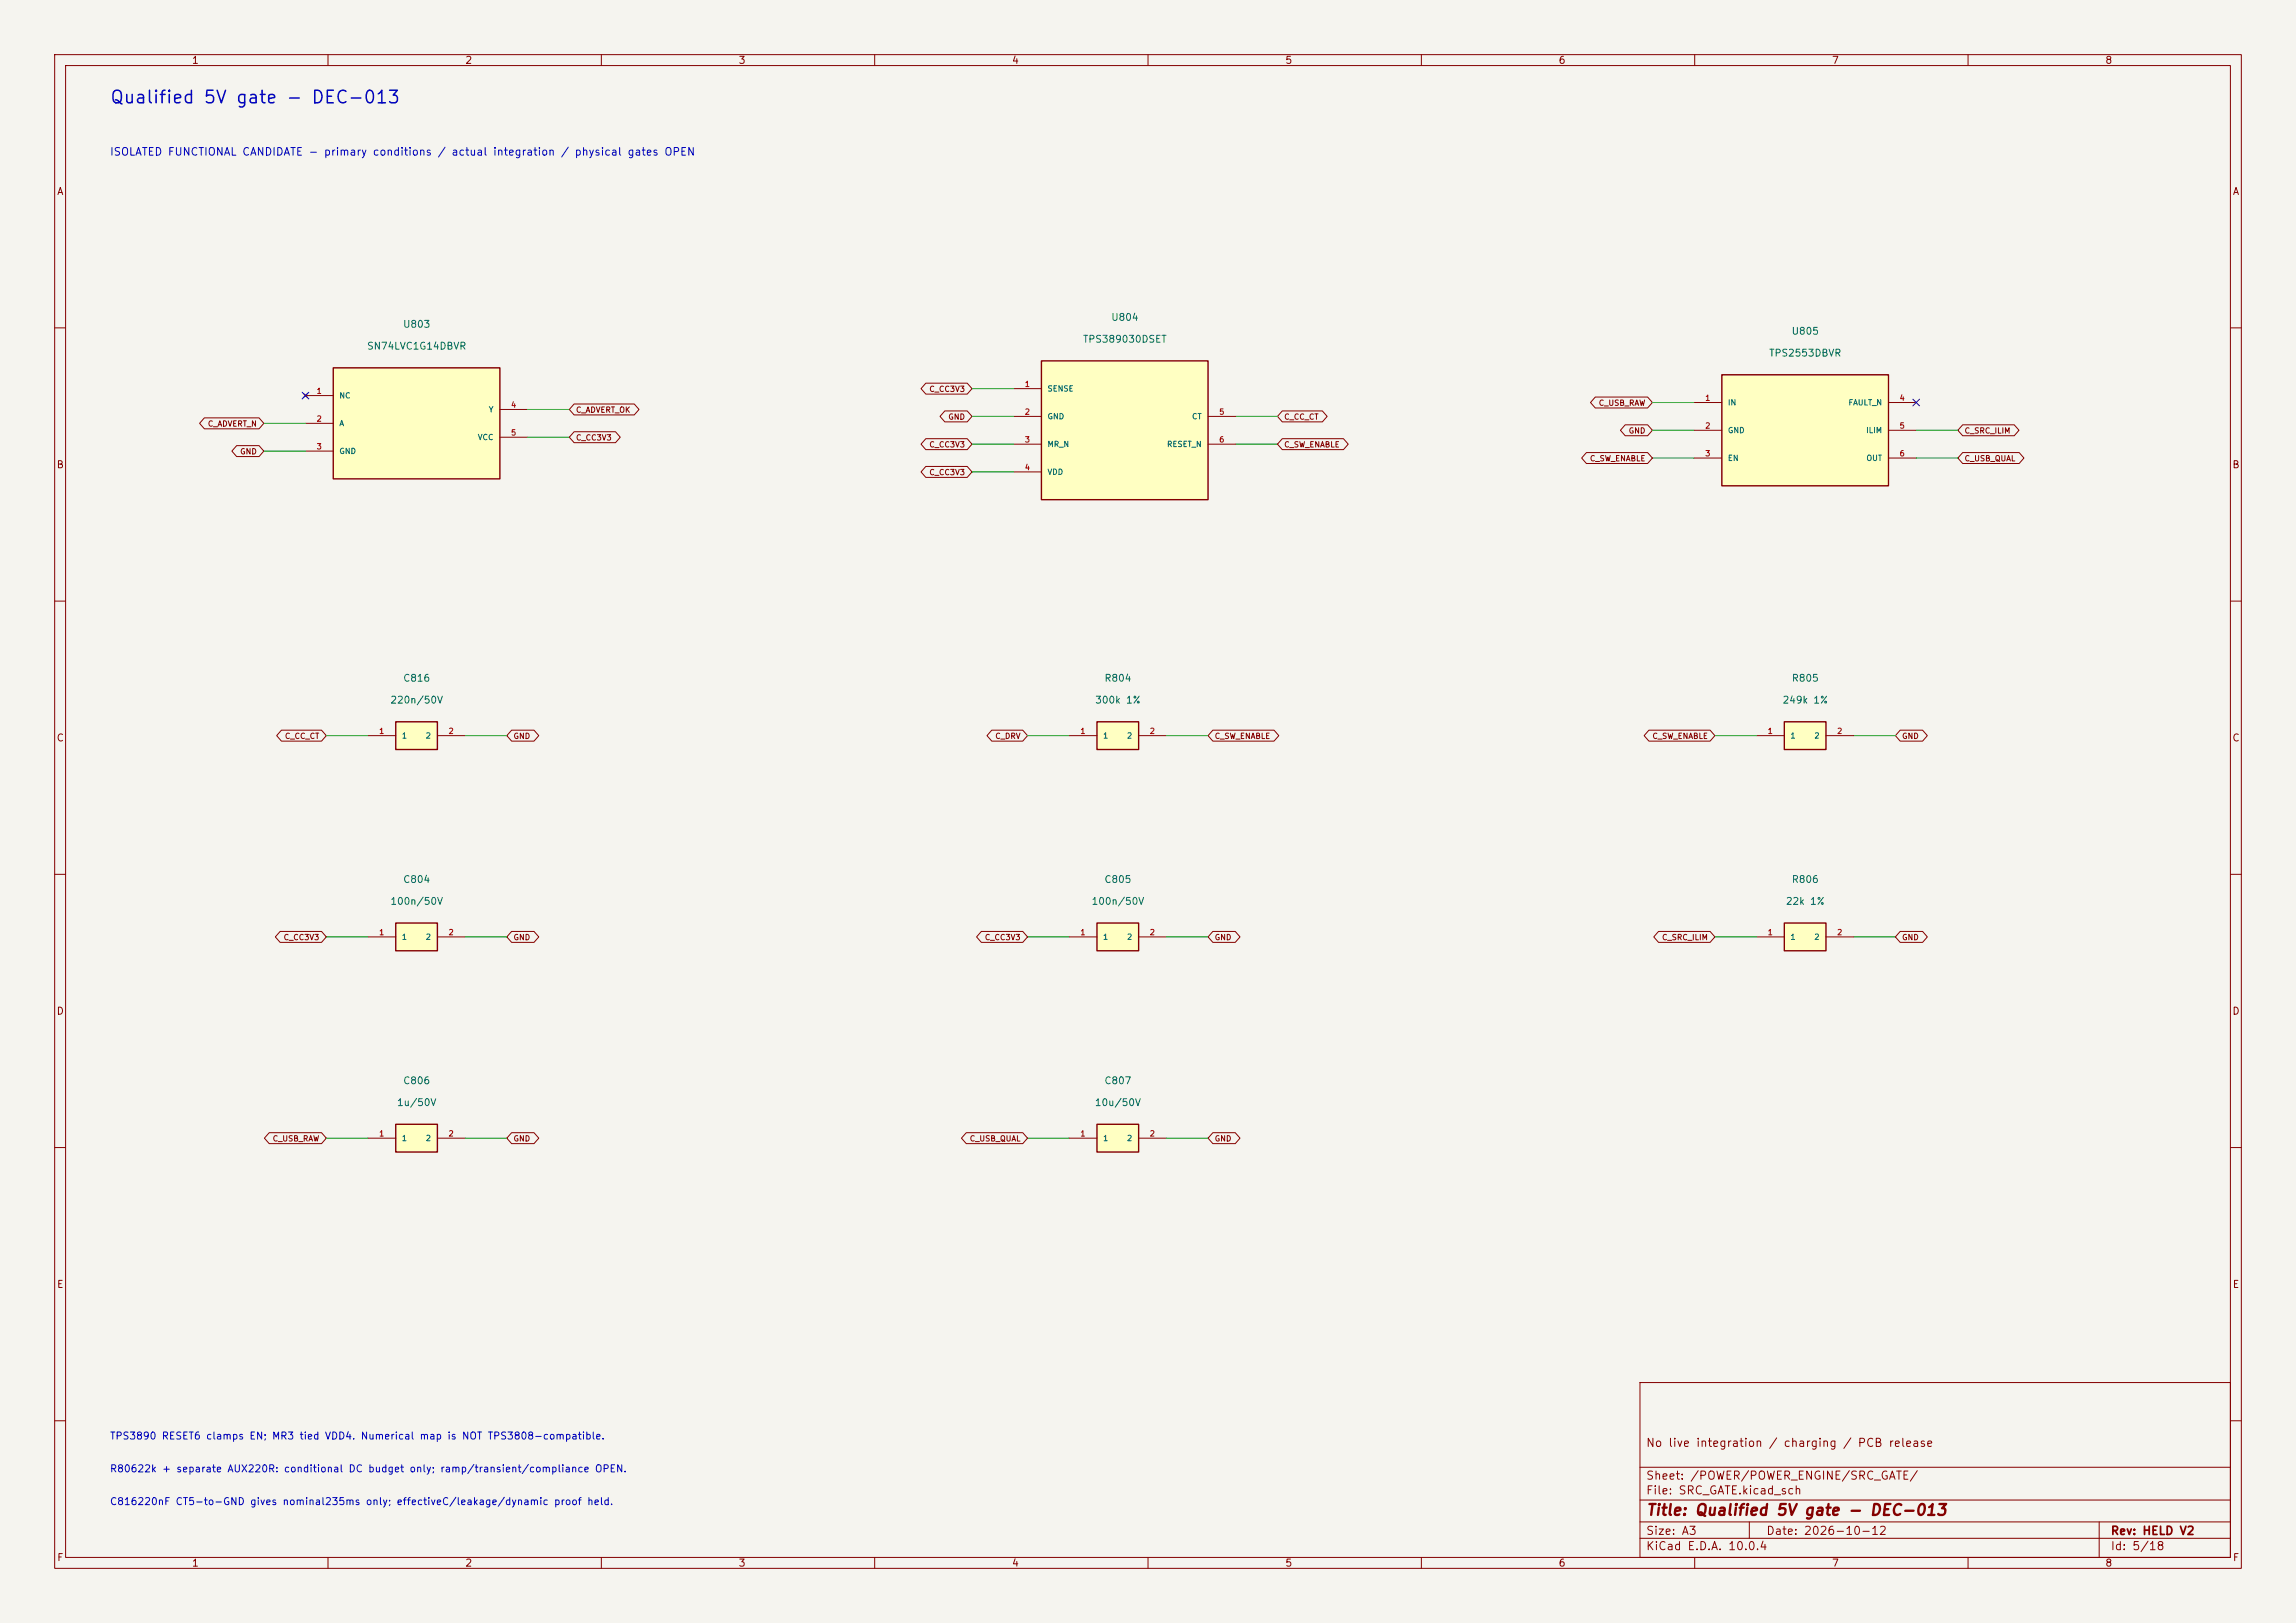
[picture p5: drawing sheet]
<svg xmlns="http://www.w3.org/2000/svg" width="420mm" height="297mm" viewBox="0 0 420 297" stroke-linecap="round" stroke-linejoin="round" font-family="sans-serif">
<defs><g id="words">
<text font-size="2.3" fill="#0000c2" x="20" y="19.5">Qualified 5V gate - DEC-013</text>
<text font-size="2" fill="#840000" x="301" y="277.8">Title: Qualified 5V gate - DEC-013</text>
<g font-size="1.5" fill="#840000">
<text x="301" y="265.1">No live integration / charging / PCB release</text>
<text x="301" y="273.8">File: SRC_GATE.kicad_sch</text>
<text x="301" y="271.1">Sheet: /POWER/POWER_ENGINE/SRC_GATE/</text>
<text x="301" y="281.2">Size: A3</text>
<text x="323" y="281.2">Date: 2026-10-12</text>
<text x="386" y="281.2">Rev: HELD V2</text>
<text x="301" y="284">KiCad E.D.A. 10.0.4</text>
<text x="386" y="284">Id: 5/18</text>
</g>
<text font-size="1.4" fill="#0000c2" x="20" y="28.8">ISOLATED FUNCTIONAL CANDIDATE - primary conditions / actual integration / physical gates OPEN</text>
<g font-size="1.3" fill="#840000">
<text x="35" y="12">1</text>
<text x="85" y="12">2</text>
<text x="135" y="12">3</text>
<text x="185" y="12">4</text>
<text x="235" y="12">5</text>
<text x="285" y="12">6</text>
<text x="335" y="12">7</text>
<text x="385" y="12">8</text>
<text x="10.3" y="36">A</text>
<text x="408.3" y="36">A</text>
<text x="10.3" y="86">B</text>
<text x="408.2" y="86">B</text>
<text x="10.3" y="136">C</text>
<text x="408.2" y="136">C</text>
<text x="10.3" y="186">D</text>
<text x="408.2" y="186">D</text>
<text x="10.3" y="236">E</text>
<text x="408.3" y="236">E</text>
<text x="10.3" y="286">F</text>
<text x="35" y="287">1</text>
<text x="85" y="287">2</text>
<text x="135" y="287">3</text>
<text x="185" y="287">4</text>
<text x="235" y="287">5</text>
<text x="285" y="287">6</text>
<text x="335" y="287">7</text>
<text x="385" y="287">8</text>
<text x="408.3" y="286">F</text>
</g>
<g font-size="1.3" fill="#006464">
<text x="203.2" y="59">U804</text>
<text x="67" y="64.3">SN74LVC1G14DBVR</text>
<text x="73.6" y="60.3">U803</text>
<text x="198" y="63">TPS389030DSET</text>
<text x="323.5" y="65.6">TPS2553DBVR</text>
<text x="327.6" y="61.6">U805</text>
<text x="73.6" y="125.1">C816</text>
<text x="201.9" y="125.1">R804</text>
<text x="327.6" y="125.1">R805</text>
<text x="71.3" y="129.1">220n/50V</text>
<text x="200.2" y="129.1">300k 1%</text>
<text x="326" y="129.1">249k 1%</text>
<text x="73.6" y="161.9">C804</text>
<text x="201.9" y="161.9">C805</text>
<text x="327.6" y="161.9">R806</text>
<text x="71.3" y="165.9">100n/50V</text>
<text x="199.6" y="165.9">100n/50V</text>
<text x="326.6" y="165.9">22k 1%</text>
<text x="72.5" y="202.7">1u/50V</text>
<text x="73.6" y="198.7">C806</text>
<text x="200.2" y="202.7">10u/50V</text>
<text x="201.9" y="198.7">C807</text>
</g>
<g font-size="1.3" fill="#0000c2">
<text x="20" y="263.7">TPS3890 RESET6 clamps EN; MR3 tied VDD4. Numerical map is NOT TPS3808-compatible.</text>
<text x="20" y="269.7">R80622k + separate AUX220R: conditional DC budget only; ramp/transient/compliance OPEN.</text>
<text x="20" y="275.7">C816220nF CT5-to-GND gives nominal235ms only; effectiveC/leakage/dynamic proof held.</text>
</g>
<g font-size="1" fill="#840000">
<text x="169.9" y="72">C_CC3V3</text>
<text x="105.3" y="75.8">C_ADVERT_OK</text>
<text x="173.4" y="77">GND</text>
<text x="234.8" y="77">C_CC_CT</text>
<text x="292.4" y="74.5">C_USB_RAW</text>
<text x="37.9" y="78.3">C_ADVERT_N</text>
<text x="43.8" y="83.4">GND</text>
<text x="105.3" y="80.8">C_CC3V3</text>
<text x="169.9" y="82.1">C_CC3V3</text>
<text x="234.8" y="82.1">C_SW_ENABLE</text>
<text x="297.8" y="79.6">GND</text>
<text x="359.3" y="79.6">C_SRC_ILIM</text>
<text x="169.9" y="87.2">C_CC3V3</text>
<text x="290.7" y="84.7">C_SW_ENABLE</text>
<text x="359.3" y="84.7">C_USB_QUAL</text>
<text x="52" y="135.5">C_CC_CT</text>
<text x="93.8" y="135.5">GND</text>
<text x="182" y="135.5">C_DRV</text>
<text x="222.1" y="135.5">C_SW_ENABLE</text>
<text x="302.2" y="135.5">C_SW_ENABLE</text>
<text x="347.8" y="135.5">GND</text>
<text x="51.8" y="172.3">C_CC3V3</text>
<text x="93.8" y="172.3">GND</text>
<text x="180.1" y="172.3">C_CC3V3</text>
<text x="222.1" y="172.3">GND</text>
<text x="303.9" y="172.3">C_SRC_ILIM</text>
<text x="347.8" y="172.3">GND</text>
<text x="49.8" y="209.1">C_USB_RAW</text>
<text x="93.8" y="209.1">GND</text>
<text x="177.3" y="209.1">C_USB_QUAL</text>
<text x="222.1" y="209.1">GND</text>
</g>
<g font-size="1" fill="#a90000">
<text x="187.4" y="71">1</text>
<text x="57.8" y="72.3">1</text>
<text x="57.8" y="77.4">2</text>
<text x="93.4" y="74.9">4</text>
<text x="187.4" y="76.1">2</text>
<text x="222.9" y="76.1">5</text>
<text x="311.8" y="73.6">1</text>
<text x="347.4" y="73.6">4</text>
<text x="57.8" y="82.5">3</text>
<text x="93.4" y="79.9">5</text>
<text x="187.4" y="81.2">3</text>
<text x="222.9" y="81.2">6</text>
<text x="311.8" y="78.7">2</text>
<text x="311.8" y="83.7">3</text>
<text x="347.4" y="78.7">5</text>
<text x="347.4" y="83.7">6</text>
<text x="187.4" y="86.3">4</text>
<text x="69.2" y="134.5">1</text>
<text x="81.9" y="134.5">2</text>
<text x="197.5" y="134.5">1</text>
<text x="210.2" y="134.5">2</text>
<text x="323.2" y="134.5">1</text>
<text x="335.9" y="134.5">2</text>
<text x="69.2" y="171.4">1</text>
<text x="81.9" y="171.4">2</text>
<text x="197.5" y="171.4">1</text>
<text x="210.2" y="171.4">2</text>
<text x="323.2" y="171.4">1</text>
<text x="335.9" y="171.4">2</text>
<text x="69.2" y="208.2">1</text>
<text x="81.9" y="208.2">2</text>
<text x="197.5" y="208.2">1</text>
<text x="210.2" y="208.2">2</text>
</g>
<g font-size="1" fill="#006464">
<text x="191.5" y="71.9">SENSE</text>
<text x="62" y="73.2">NC</text>
<text x="89.3" y="75.7">Y</text>
<text x="191.5" y="77">GND</text>
<text x="217.9" y="77">CT</text>
<text x="316" y="74.4">IN</text>
<text x="338" y="74.4">FAULT_N</text>
<text x="62" y="78.2">A</text>
<text x="62" y="83.3">GND</text>
<text x="87.3" y="80.8">VCC</text>
<text x="191.5" y="82">MR_N</text>
<text x="213.4" y="82">RESET_N</text>
<text x="316" y="79.5">GND</text>
<text x="341.3" y="79.5">ILIM</text>
<text x="191.5" y="87.1">VDD</text>
<text x="316" y="84.6">EN</text>
<text x="341.3" y="84.6">OUT</text>
<text x="73.4" y="135.4">1</text>
<text x="77.8" y="135.4">2</text>
<text x="201.7" y="135.4">1</text>
<text x="206.1" y="135.4">2</text>
<text x="327.4" y="135.4">1</text>
<text x="331.8" y="135.4">2</text>
<text x="73.4" y="172.2">1</text>
<text x="77.8" y="172.2">2</text>
<text x="201.7" y="172.2">1</text>
<text x="206.1" y="172.2">2</text>
<text x="327.4" y="172.2">1</text>
<text x="331.8" y="172.2">2</text>
<text x="73.4" y="209">1</text>
<text x="77.8" y="209">2</text>
<text x="201.7" y="209">1</text>
<text x="206.1" y="209">2</text>
</g>
</g></defs>
<path d="M0 0h420v297h-420z" fill="#f5f4ef" stroke="#f5f4ef" stroke-width=".18"/>
<g fill="none" stroke="#840000" stroke-width=".18">
<path d="M10 10h400v277h-400zM12 12h396v273h-396zM60 10v2M110 10v2M160 10v2M210 10v2M260 10v2M310 10v2M360 10v2M10 60h2M408 60h2M10 110h2"/>
<path d="M408 110h2M10 160h2M408 160h2M10 210h2M408 210h2M300 253h108v32h-108zM10 260h2M300 278.5h108M300 274.5h108M300 268.5h108M320 278.5v3M384 278.5v6.5"/>
<path d="M408 260h2M60 285v2M110 285v2M160 285v2M210 285v2M260 285v2M300 281.5h108M310 285v2M360 285v2"/>
</g>
<path d="M61 67.3h30.4v20.3h-30.4z" fill="#ffffc2"/>
<path d="M61 67.3h30.4v20.3h-30.4z" fill="none" stroke="#840000" stroke-width=".25"/>
<path d="M55.5 72l.8 .8M55.9 72.4h5.1M55.9 77.5h5.1M56.3 72l-.8 .8M91.4 74.9h5.1M55.9 82.6h5.1M91.4 80h5.1" fill="none" stroke="#840000" stroke-width=".18"/>
<path d="M72.4 168.9h7.6v5.1h-7.6z" fill="#ffffc2"/>
<path d="M72.4 168.9h7.6v5.1h-7.6z" fill="none" stroke="#840000" stroke-width=".25"/>
<path d="M67.3 171.5h5.1M80 171.5h5.1" fill="none" stroke="#840000" stroke-width=".18"/>
<path d="M72.4 205.7h7.6v5.1h-7.6z" fill="#ffffc2"/>
<path d="M72.4 205.7h7.6v5.1h-7.6z" fill="none" stroke="#840000" stroke-width=".25"/>
<path d="M67.3 208.3h5.1M80 208.3h5.1" fill="none" stroke="#840000" stroke-width=".18"/>
<path d="M326.4 132.1h7.6v5.1h-7.6z" fill="#ffffc2"/>
<path d="M326.4 132.1h7.6v5.1h-7.6z" fill="none" stroke="#840000" stroke-width=".25"/>
<path d="M321.3 134.6h5.1M334 134.6h5.1" fill="none" stroke="#840000" stroke-width=".18"/>
<path d="M190.5 66h30.5v25.4h-30.5z" fill="#ffffc2"/>
<path d="M190.5 66h30.5v25.4h-30.5z" fill="none" stroke="#840000" stroke-width=".25"/>
<path d="M185.4 71.1h5.1M185.4 76.2h5.1M221 76.2h5.1M185.4 81.3h5.1M185.4 86.4h5.1M221 81.3h5.1" fill="none" stroke="#840000" stroke-width=".18"/>
<path d="M200.7 168.9h7.6v5.1h-7.6z" fill="#ffffc2"/>
<path d="M200.7 168.9h7.6v5.1h-7.6z" fill="none" stroke="#840000" stroke-width=".25"/>
<path d="M195.6 171.5h5.1M208.3 171.5h5.1" fill="none" stroke="#840000" stroke-width=".18"/>
<path d="M315 68.6h30.4v20.3h-30.4z" fill="#ffffc2"/>
<path d="M315 68.6h30.4v20.3h-30.4z" fill="none" stroke="#840000" stroke-width=".25"/>
<path d="M309.9 73.7h5.1M309.9 78.7h5.1M345.4 73.7h5.1M345.4 78.7h5.1M309.9 83.8h5.1M345.4 83.8h5.1" fill="none" stroke="#840000" stroke-width=".18"/>
<path d="M200.7 132.1h7.6v5.1h-7.6z" fill="#ffffc2"/>
<path d="M200.7 132.1h7.6v5.1h-7.6z" fill="none" stroke="#840000" stroke-width=".25"/>
<path d="M195.6 134.6h5.1M208.3 134.6h5.1" fill="none" stroke="#840000" stroke-width=".18"/>
<path d="M72.4 132.1h7.6v5.1h-7.6z" fill="#ffffc2"/>
<path d="M72.4 132.1h7.6v5.1h-7.6z" fill="none" stroke="#840000" stroke-width=".25"/>
<path d="M67.3 134.6h5.1M80 134.6h5.1" fill="none" stroke="#840000" stroke-width=".18"/>
<path d="M326.4 168.9h7.6v5.1h-7.6z" fill="#ffffc2"/>
<path d="M326.4 168.9h7.6v5.1h-7.6z" fill="none" stroke="#840000" stroke-width=".25"/>
<path d="M321.3 171.5h5.1M334 171.5h5.1" fill="none" stroke="#840000" stroke-width=".18"/>
<path d="M200.7 205.7h7.6v5.1h-7.6z" fill="#ffffc2"/>
<path d="M200.7 205.7h7.6v5.1h-7.6z" fill="none" stroke="#840000" stroke-width=".25"/>
<g fill="none" stroke="#840000" stroke-width=".18">
<path d="M37.4 76.5h10l.9 1-.9 1h-10l-.9-1zM105 73.9h11l.9 1-.9 1h-11l-.9-1zM105 79h7.6l.9 1-.9 1h-7.6l-.9-1zM169.4 70.1h7.5l.9 1-.9 1h-7.5l-.9-1zM172.8 75.2h4.1l.9 1-.9 1h-4.1l-.8-1zM234.6 75.2h7.3l.9 1-.9 1h-7.3l-.9-1zM291.8 72.7h9.6l.9 1-.9 1h-9.6l-.9-1zM297.3 77.7h4.1l.9 1-.9 1h-4.1l-.9-1zM359 77.7h9.4l.9 1-.9 1h-9.4l-.9-1zM43.3 81.5h4.1l.9 1.1-.9 1h-4.1l-.9-1zM169.4 80.3h7.5l.9 1-.9 1h-7.5l-.9-1zM169.4 85.4h7.5l.9 1-.9 1h-7.5l-.9-1z"/>
<path d="M234.6 80.3h11.1l.9 1-.9 1h-11.1l-.9-1zM290.2 82.8h11.2l.9 1-.9 1h-11.2l-.9-1zM359 82.8h10.4l.8 1-.8 1h-10.4l-.9-1zM51.5 133.6h7.3l.9 1-.9 1h-7.3l-.9-1zM93.6 133.6h4.1l.9 1-.9 1h-4.1l-.9-1zM181.4 133.6h5.7l.9 1-.9 1h-5.7l-.9-1zM221.9 133.6h11.1l.9 1-.9 1h-11.1l-.9-1zM301.6 133.6h11.2l.9 1-.9 1h-11.2l-.9-1zM347.6 133.6h4.1l.9 1-.9 1h-4.1l-.9-1zM51.2 170.4h7.6l.9 1.1-.9 1h-7.6l-.8-1zM93.6 170.4h4.1l.9 1.1-.9 1h-4.1l-.9-1zM179.5 170.4h7.6l.9 1.1-.9 1h-7.6l-.9-1z"/>
<path d="M221.9 170.4h4.1l.8 1.1-.8 1h-4.1l-.9-1zM303.4 170.4h9.4l.9 1.1-.9 1h-9.4l-.9-1zM347.6 170.4h4.1l.9 1.1-.9 1h-4.1l-.9-1zM49.2 207.3h9.6l.9 1-.9 1h-9.6l-.8-1zM93.6 207.3h4.1l.9 1-.9 1h-4.1l-.9-1zM176.7 207.3h10.4l.9 1-.9 1h-10.4l-.8-1zM195.6 208.3h5.1M208.3 208.3h5.1M221.9 207.3h4.1l.8 1-.8 1h-4.1l-.9-1z"/>
</g>
<g fill="none" stroke="#009600" stroke-width=".18">
<path d="M48.3 77.5h7.6M96.5 74.9h7.6M177.8 71.1h7.6M177.8 76.2h7.6M226.1 76.2h7.6M302.3 73.7h7.6M302.3 78.7h7.6M350.5 78.7h7.6M48.3 82.6h7.6M96.5 80h7.6M177.8 86.4h7.6M177.8 81.3h7.6"/>
<path d="M226.1 81.3h7.6M302.3 83.8h7.6M350.5 83.8h7.6M59.7 134.6h7.6M85.1 134.6h7.6M188 134.6h7.6M213.4 134.6h7.6M313.7 134.6h7.6M339.1 134.6h7.6M59.7 171.5h7.6M85.1 171.5h7.6M188 171.5h7.6"/>
<path d="M213.4 171.5h7.6M313.7 171.5h7.6M339.1 171.5h7.6M59.7 208.3h7.6M85.1 208.3h7.6M188 208.3h7.6M213.4 208.3h7.6"/>
</g>
<path d="M55.3 71.8l1.2 1.2M56.5 71.8l-1.2 1.2M349.9 73.1l1.2 1.2M351.1 73.1l-1.2 1.2" fill="none" stroke="#000084" stroke-width=".18"/>
<use href="#words"/>
</svg>
